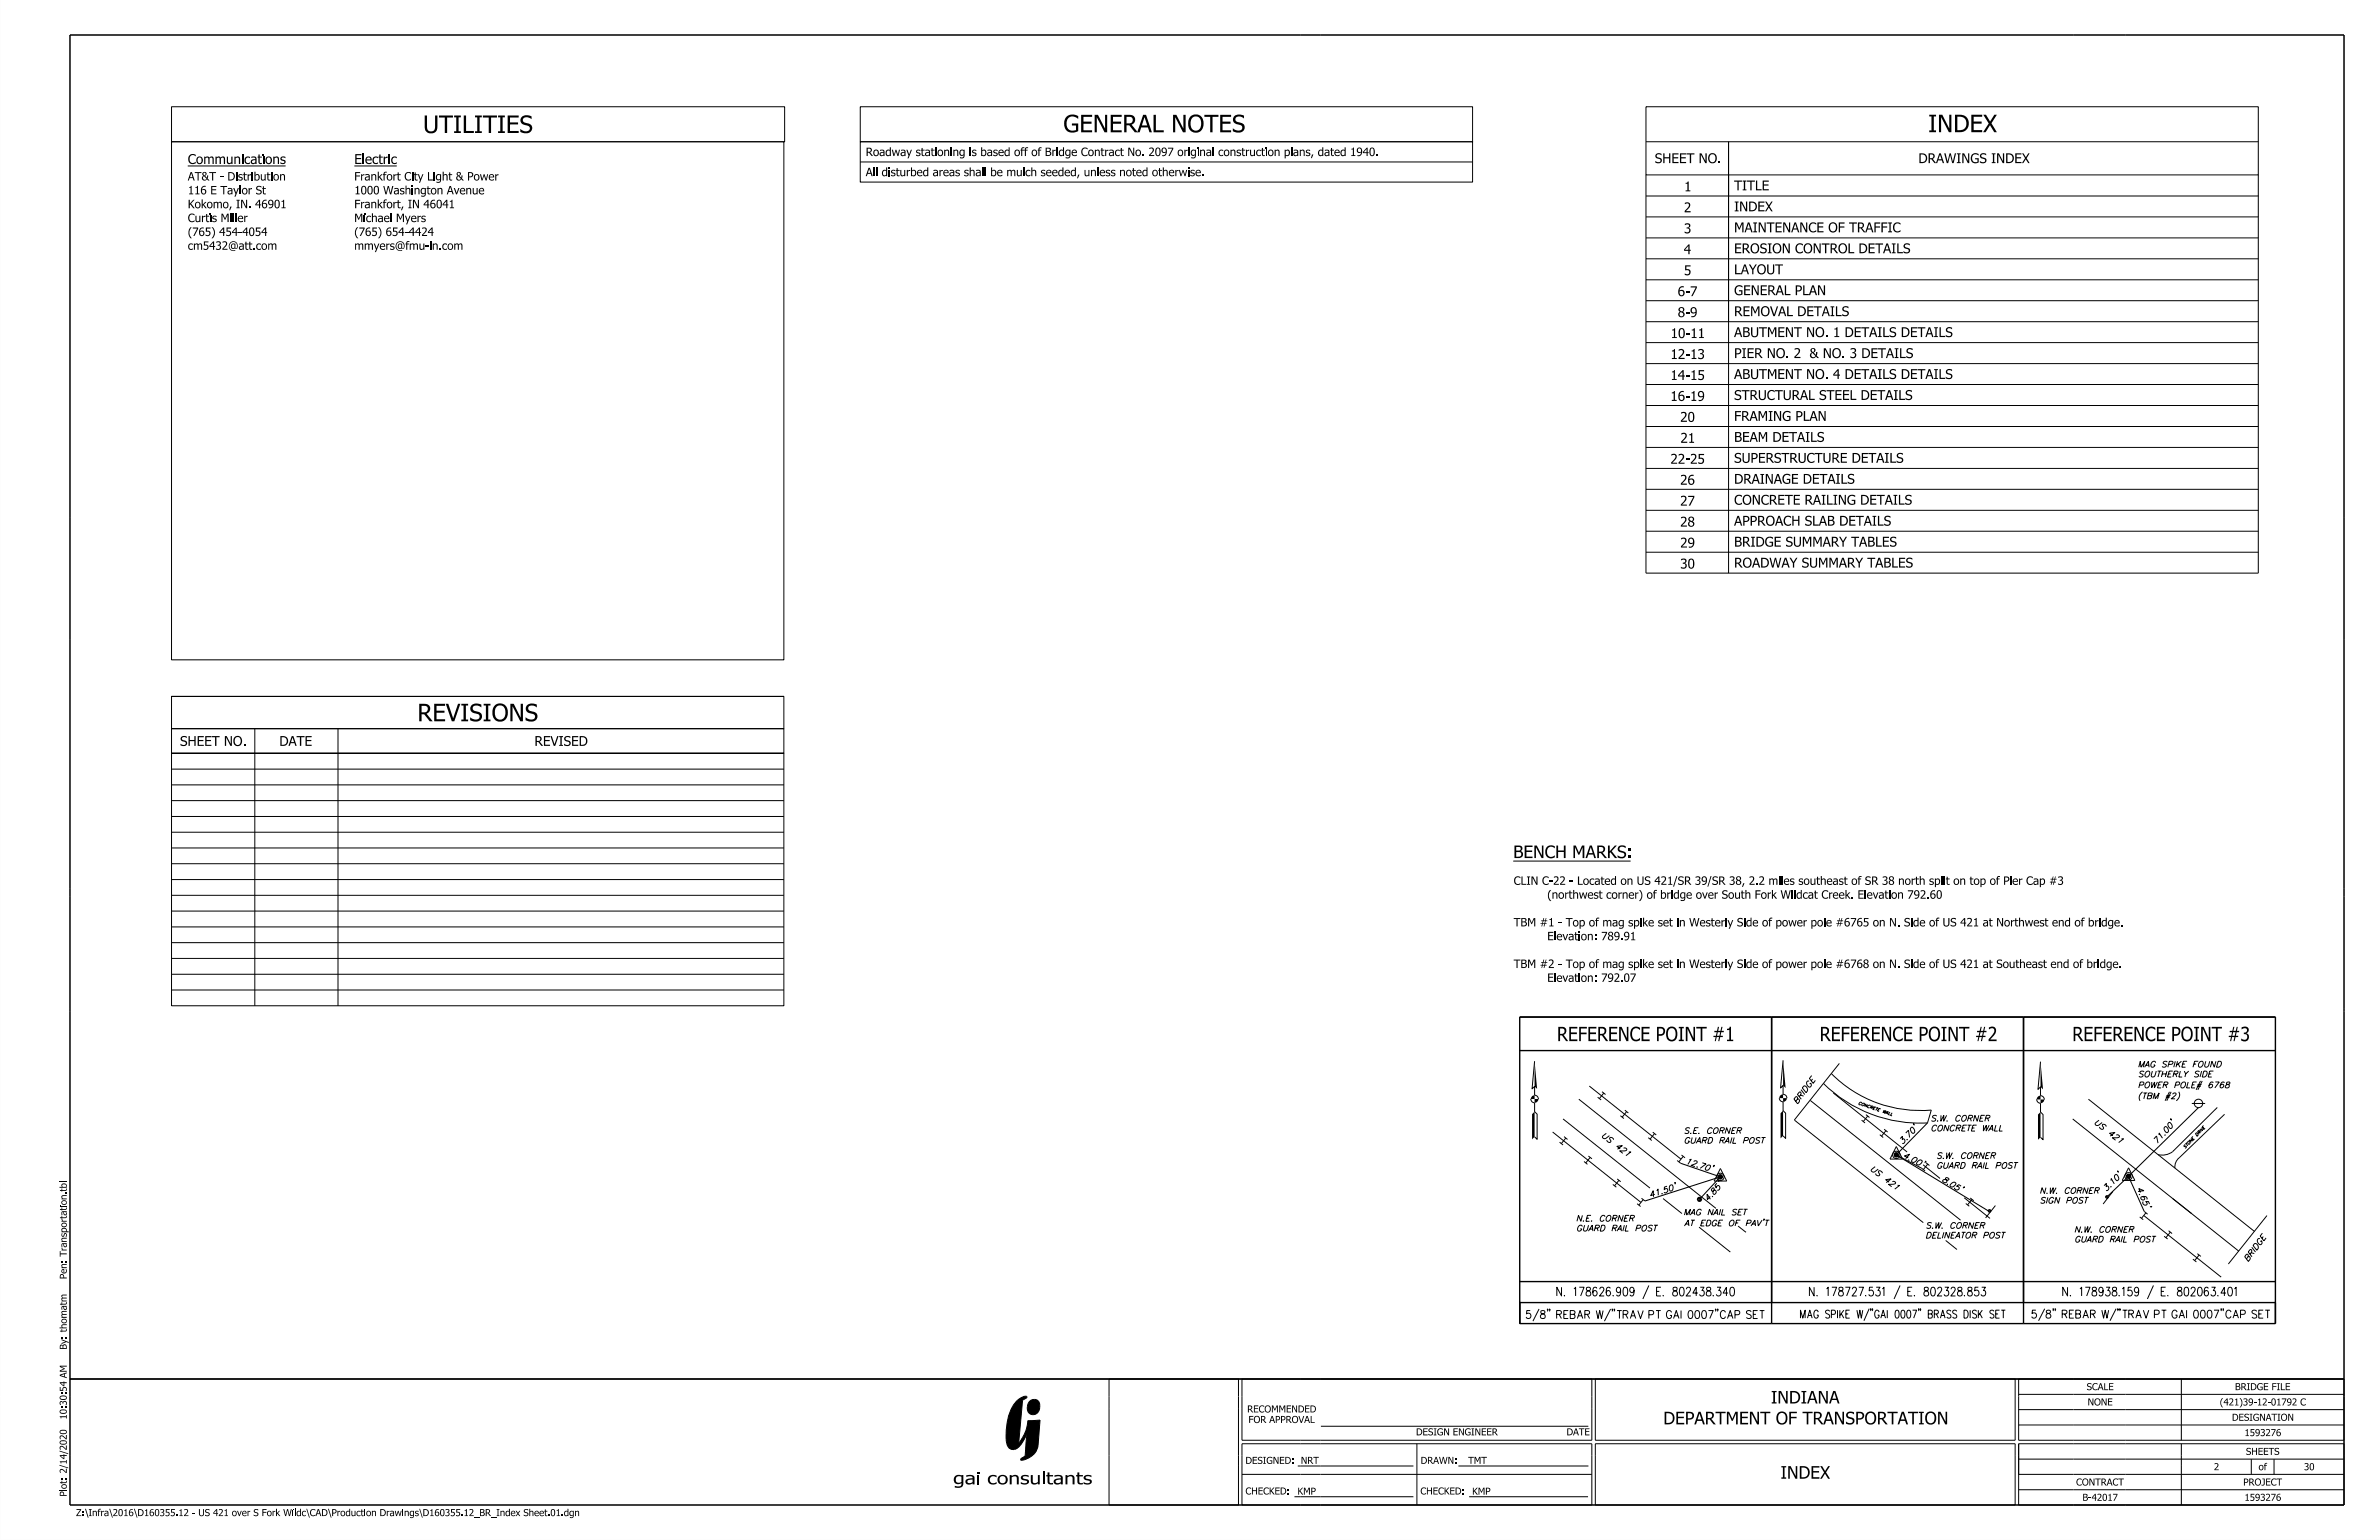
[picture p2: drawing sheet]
<svg xmlns="http://www.w3.org/2000/svg" width="864mm" height="559mm" viewBox="0 0 864 559" stroke-linecap="round" stroke-linejoin="round" font-family="sans-serif">
<defs><g id="words">
<g font-size="6.3">
<text x="699.9" y="48">INDEX</text>
<text x="153.6" y="48.3">UTILITIES</text>
<text x="386" y="48">GENERAL NOTES</text>
<text x="151.5" y="261.7">REVISIONS</text>
</g>
<g font-size="5.2">
<text x="565.2" y="377.8">REFERENCE POINT #1</text>
<text x="660.6" y="377.8">REFERENCE POINT #2</text>
<text x="752.3" y="377.8">REFERENCE POINT #3</text>
</g>
<g font-size="4.6">
<text x="549.3" y="311.4">BENCH MARKS:</text>
<text x="642.9" y="509.3">INDIANA</text>
<text x="603.8" y="516.8">DEPARTMENT OF TRANSPORTATION</text>
<text x="646.3" y="536.6">INDEX</text>
</g>
<text font-size="4.5" x="346" y="538.6">gai consultants</text>
<g font-size="3.6">
<text x="68.2" y="59.5">Communications</text>
<text x="128.6" y="59.5">Electric</text>
<text x="600.7" y="59.2">SHEET NO.</text>
<text x="696.4" y="59.2">DRAWINGS INDEX</text>
<text x="611.4" y="69.4">1</text>
<text x="629.5" y="69.1">TITLE</text>
<text x="611.3" y="77">2</text>
<text x="629.5" y="76.7">INDEX</text>
<text x="611.3" y="84.6">3</text>
<text x="629.5" y="84.3">MAINTENANCE OF TRAFFIC</text>
<text x="611.2" y="92.2">4</text>
<text x="629.5" y="91.9">EROSION CONTROL DETAILS</text>
<text x="611.3" y="99.9">5</text>
<text x="629.5" y="99.5">LAYOUT</text>
<text x="609" y="107.5">6-7</text>
<text x="629.5" y="107.1">GENERAL PLAN</text>
<text x="609" y="115.1">8-9</text>
<text x="629.5" y="114.7">REMOVAL DETAILS</text>
<text x="606.5" y="122.7">10-11</text>
<text x="629.5" y="122.3">ABUTMENT NO. 1 DETAILS DETAILS</text>
<text x="606.4" y="130.3">12-13</text>
<text x="629.5" y="129.9">PIER NO. 2 &amp; NO. 3 DETAILS</text>
<text x="606.4" y="137.9">14-15</text>
<text x="629.5" y="137.5">ABUTMENT NO. 4 DETAILS DETAILS</text>
<text x="606.4" y="145.5">16-19</text>
<text x="629.5" y="145.1">STRUCTURAL STEEL DETAILS</text>
<text x="609.9" y="153.1">20</text>
<text x="629.5" y="152.7">FRAMING PLAN</text>
<text x="610" y="160.7">21</text>
<text x="629.5" y="160.3">BEAM DETAILS</text>
<text x="629.5" y="167.9">SUPERSTRUCTURE DETAILS</text>
<text x="606.4" y="168.3">22-25</text>
<text x="609.9" y="175.9">26</text>
<text x="629.5" y="175.5">DRAINAGE DETAILS</text>
<text x="609.9" y="183.5">27</text>
<text x="629.5" y="183.1">CONCRETE RAILING DETAILS</text>
<text x="629.5" y="190.7">APPROACH SLAB DETAILS</text>
<text x="609.9" y="198.7">29</text>
<text x="629.5" y="198.4">BRIDGE SUMMARY TABLES</text>
<text x="609.9" y="206.3">30</text>
<text x="629.5" y="206">ROADWAY SUMMARY TABLES</text>
<text x="65.3" y="270.7">SHEET NO.</text>
<text x="101.4" y="270.7">DATE</text>
<text x="194" y="270.7">REVISED</text>
</g>
<g font-size="3.2">
<text x="565.1" y="470.3">N. 178626.909 / E. 802438.340</text>
<text x="656.8" y="470.3">N. 178727.531 / E. 802328.853</text>
<text x="748.8" y="470.3">N. 178938.159 / E. 802063.401</text>
</g>
<g font-size="3">
<text x="314.3" y="56.6">Roadway stationing is based off of Bridge Contract No. 2097 original construction plans, dated 1940.</text>
<text x="68.2" y="65.5">AT&amp;T - Distribution</text>
<text x="128.6" y="65.5">Frankfort City Light &amp; Power</text>
<text x="314.3" y="63.9">All disturbed areas shall be mulch seeded, unless noted otherwise.</text>
<text x="68.2" y="70.5">116 E Taylor St</text>
<text x="128.6" y="70.5">1000 Washington Avenue</text>
<text x="68.2" y="75.6">Kokomo, IN. 46901</text>
<text x="128.6" y="75.6">Frankfort, IN 46041</text>
<text x="68.2" y="80.6">Curtis Miller</text>
<text x="128.6" y="80.6">Michael Myers</text>
<text x="68.2" y="85.6">(765) 454-4054</text>
<text x="128.6" y="85.6">(765) 654-4424</text>
<text x="68.2" y="90.6">cm5432@att.com</text>
<text x="128.6" y="90.6">mmyers@fmu-in.com</text>
<text x="549.5" y="321.1">CLIN C-22 - Located on US 421/SR 39/SR 38, 2.2 miles southeast of SR 38 north split on top of Pier Cap #3</text>
<text x="561.7" y="326.1">(northwest corner) of bridge over South Fork Wildcat Creek. Elevation 792.60</text>
<text x="549.5" y="336.2">TBM #1 - Top of mag spike set in Westerly Side of power pole #6765 on N. Side of US 421 at Northwest end of bridge.</text>
<text x="561.7" y="341.2">Elevation: 789.91</text>
<text x="549.5" y="351.2">TBM #2 - Top of mag spike set in Westerly Side of power pole #6768 on N. Side of US 421 at Southeast end of bridge.</text>
<text x="561.7" y="356.3">Elevation: 792.07</text>
</g>
<g font-size="2.9">
<text x="554" y="478.4">5/8&quot; REBAR W/&quot;TRAV PT GAI 0007&quot;CAP SET</text>
<text x="653.6" y="478.3">MAG SPIKE W/&quot;GAI 0007&quot; BRASS DISK SET</text>
<text x="737.5" y="478.3">5/8&quot; REBAR W/&quot;TRAV PT GAI 0007&quot;CAP SET</text>
</g>
<g font-size="2.5">
<text x="24.2" y="432.4" transform="rotate(-90 24.2 432.4)">t l</text>
<text x="24.2" y="442.3" transform="rotate(-90 24.2 442.3)">t to</text>
<text x="24.2" y="447.4" transform="rotate(-90 24.2 447.4)">pora in.b</text>
<text x="24.2" y="452.7" transform="rotate(-90 24.2 452.7)">a</text>
<text x="24.2" y="464.1" transform="rotate(-90 24.2 464.1)">Pen:Tr ns</text>
<text x="24.2" y="472.5" transform="rotate(-90 24.2 472.5)">m</text>
<text x="24.2" y="489.7" transform="rotate(-90 24.2 489.7)">By:t omat</text>
<text x="24.2" y="505" transform="rotate(-90 24.2 505)">5</text>
<text x="757.5" y="504.4">SCALE</text>
<text x="757.8" y="510">NONE</text>
<text x="805.8" y="510">(421)39-12-01792 C</text>
<text x="811.3" y="504.4">BRIDGE FILE</text>
<text x="24.2" y="515.1" transform="rotate(-90 24.2 515.1)">10: 0: 4 AM</text>
<text x="24.2" y="510" transform="rotate(-90 24.2 510)">3</text>
<text x="452.8" y="512.5">RECOMMENDED</text>
<text x="810.2" y="515.5">DESIGNATION</text>
<text x="453.2" y="516.3">FOR APPROVAL</text>
<text x="514" y="520.8">DESIGN ENGINEER</text>
<text x="568.7" y="520.8">DATE</text>
<text x="814.8" y="521.1">1593276</text>
<text x="24.2" y="526.3" transform="rotate(-90 24.2 526.3)">2</text>
<text x="815.3" y="527.9">SHEETS</text>
<text x="24.2" y="531.4" transform="rotate(-90 24.2 531.4)">1</text>
<text x="452.1" y="531.2">DESIGNED: NRT</text>
<text x="472.2" y="531.2">NRT</text>
<text x="515.7" y="531.2">DRAWN:</text>
<text x="533" y="531.2">TMT</text>
<text x="803.7" y="533.5">2</text>
<text x="819.9" y="533.5">of</text>
<text x="836.4" y="533.5">30</text>
<text x="753.6" y="539">CONTRACT</text>
<text x="814.3" y="539">PROJECT</text>
<text x="24.2" y="543.1" transform="rotate(-90 24.2 543.1)">Plt</text>
<text x="24.2" y="540.3" transform="rotate(-90 24.2 540.3)">o :2/ 4/ 020</text>
<text x="452.1" y="542.3">CHECKED: KMP</text>
<text x="515.6" y="542.3">CHECKED: KMP</text>
<text x="756" y="544.6">B-42017</text>
<text x="814.8" y="544.6">1593276</text>
<text x="27.6" y="550.1">Z:\Infra\2016\D160355.12 - US 421 over S Fork Wildc\CAD\Production Drawings\D160355.12_BR_Index Sheet.01.dgn</text>
</g>
<g font-size="2.2">
<text x="652.3" y="400.9" transform="rotate(-53 652.3 400.9)">B R ID G E</text>
<text x="759.9" y="407.6" transform="rotate(37 759.9 407.6)">U S</text>
<text x="581" y="412.3" transform="rotate(37 581 412.3)">U S</text>
<text x="694.1" y="411.8" transform="rotate(-45 694.1 411.8)">0 '</text>
<text x="765" y="411.4" transform="rotate(37 765 411.4)">4</text>
<text x="766.6" y="412.7" transform="rotate(37 766.6 412.7)">2</text>
<text x="768.2" y="413.9" transform="rotate(37 768.2 413.9)">1</text>
<text x="784.3" y="413.8" transform="rotate(-48 784.3 413.8)">1 . 0</text>
<text x="787.7" y="410.1" transform="rotate(-48 787.7 410.1)">0 '</text>
<text x="586.1" y="416.2" transform="rotate(37 586.1 416.2)">4</text>
<text x="587.7" y="417.4" transform="rotate(37 587.7 417.4)">2</text>
<text x="589.4" y="418.7" transform="rotate(37 589.4 418.7)">1</text>
<text x="690.5" y="415.4" transform="rotate(-45 690.5 415.4)">3 . 7</text>
<text x="690.6" y="419.9" transform="rotate(27 690.6 419.9)">4 . 0</text>
<text x="782.9" y="415.3" transform="rotate(-48 782.9 415.3)">7</text>
<text x="611.6" y="422.2" transform="rotate(17 611.6 422.2)">1</text>
<text x="613.6" y="422.8" transform="rotate(17 613.6 422.8)">2 . 7</text>
<text x="618.4" y="424.3" transform="rotate(17 618.4 424.3)">0 '</text>
<text x="678.6" y="424.4" transform="rotate(37 678.6 424.4)">U S</text>
<text x="695.1" y="422.2" transform="rotate(27 695.1 422.2)">0 '</text>
<text x="683.7" y="428.3" transform="rotate(37 683.7 428.3)">4</text>
<text x="685.3" y="429.6" transform="rotate(37 685.3 429.6)">2</text>
<text x="686.9" y="430.8" transform="rotate(37 686.9 430.8)">1</text>
<text x="704.7" y="428.5" transform="rotate(32 704.7 428.5)">8 . 0</text>
<text x="709" y="431.1" transform="rotate(32 709 431.1)">5 '</text>
<text x="768.2" y="429" transform="rotate(-44 768.2 429)">0 '</text>
<text x="775.6" y="431.1" transform="rotate(68 775.6 431.1)">4 . 6</text>
<text x="599" y="434.7" transform="rotate(-18 599 434.7)">4</text>
<text x="600.9" y="434" transform="rotate(-18 600.9 434)">1 . 5</text>
<text x="605.8" y="432.5" transform="rotate(-18 605.8 432.5)">0 '</text>
<text x="620" y="436.1" transform="rotate(-48 620 436.1)">4 . 8</text>
<text x="623.4" y="432.4" transform="rotate(-48 623.4 432.4)">5 '</text>
<text x="764.5" y="432.5" transform="rotate(-44 764.5 432.5)">3 . 1</text>
<text x="777.5" y="435.8" transform="rotate(68 777.5 435.8)">5 '</text>
<text x="816" y="458" transform="rotate(-53 816 458)">B R ID G E</text>
</g>
<g font-size="2.1">
<text x="776" y="387.2">MAG SPIKE FOUND</text>
<text x="776" y="394.8">POWER POLE# 6768</text>
<text x="776.1" y="390.8">SOUTHERLY SIDE</text>
<text x="776" y="398.7">(TBM #2)</text>
<text x="700.8" y="406.8">S.W. CORNER</text>
<text x="611.2" y="411.3">S.E. CORNER</text>
<text x="700.8" y="410.4">CONCRETE WALL</text>
<text x="611.2" y="414.9">GUARD RAIL POST</text>
<text x="702.9" y="424">GUARD RAIL POST</text>
<text x="702.9" y="420.4">S.W. CORNER</text>
<text x="740.3" y="433.1">N.W. CORNER</text>
<text x="740.4" y="436.6">SIGN POST</text>
<text x="572" y="443.2">N.E. CORNER</text>
<text x="611.1" y="440.9">MAG NAIL SET</text>
<text x="572.1" y="446.7">GUARD RAIL POST</text>
<text x="611.4" y="444.9">AT EDGE OF PAV'T</text>
<text x="698.9" y="449.3">DELINEATOR POST</text>
<text x="699" y="445.7">S.W. CORNER</text>
<text x="752.9" y="447.2">N.W. CORNER</text>
<text x="753" y="450.7">GUARD RAIL POST</text>
</g>
<g font-size="1.1">
<text x="674.5" y="400.7" transform="rotate(19 674.5 400.7)">C O N C R E TE</text>
<text x="683.2" y="403.7" transform="rotate(19 683.2 403.7)">WAL L</text>
<text x="797.4" y="412.5" transform="rotate(-46 797.4 412.5)">D R IVE</text>
<text x="793.2" y="416.8" transform="rotate(-46 793.2 416.8)">S TO N E</text>
</g>
</g></defs>
<g fill="none" stroke="#000" stroke-width=".36">
<path d="M25.4 12.7h825.5v533.4h-825.5zM62.3 38.7h222.5v12.7h-222.5zM312.3 38.7h222.3v12.7h-222.3zM597.5 38.7h222.3v24.8h-222.3zM62.3 51.4h222.3v188h-222.3zM312.3 51.4h222.3v14.7h-222.3zM312.3 58.8h222.3M597.5 51.4h222.3M627.5 51.4v156.6M68.2 60.2h35.5M128.6 60.2h15.4M597.5 71.1h222.3"/>
<path d="M597.5 63.5v144.5h222.3v-144.5M597.5 78.7h222.3M597.5 93.9h222.3M597.5 86.3h222.3M597.5 101.5h222.3M597.5 109.1h222.3M597.5 116.7h222.3M597.5 124.3h222.3M597.5 131.9h222.3M597.5 139.5h222.3M597.5 147.1h222.3M597.5 154.8h222.3"/>
<path d="M597.5 162.3h222.3M597.5 170h222.3M597.5 177.6h222.3M597.5 185.2h222.3M597.5 192.8h222.3M597.5 200.4h222.3M62.3 252.7h222.3v11.7h-222.3zM62.3 252.7h222.3M62.3 273.3h222.3v91.6h-222.3zM62.3 264.4h222.3v8.9h-222.3zM62.3 273.3h222.3M62.3 279.1h222.3"/>
<path d="M92.5 264.4v100.5M122.7 264.4v100.5M62.3 284.8h222.3M62.3 290.5h222.3M62.3 296.3h222.3M62.3 302h222.3M62.3 307.7h222.3M62.3 313.4h222.3M62.3 319.2h222.3M549.3 312.5h42.6M62.3 324.9h222.3M62.3 330.6h222.3"/>
<path d="M62.3 336.3h222.3M62.3 342.1h222.3M62.3 347.8h222.3M62.3 353.5h222.3M62.3 359.2h222.3M555.7 398.8a1.38 1.38 0 0 0 1.4 1.4v3.2l.9 .9v9.1l-.9-.9M557.1 385.1l-.9 10 .9-.9v3.2a1.38 1.38 0 0 1 1.3 1.4M573.1 398.9l49.8 39.6M576.9 394.1l33.3 26.5M580 398.1l1.2 1M581.6 396.1l1.2 1.1M582.2 396.6l-1.6 2"/>
<path d="M645.9 398.5a1.39 1.39 0 0 0 1.4 1.3v3.2l.9 .9v9.2l-.9-.9M647.3 384.7l-.9 10.1 .9-.9v3.2a1.33 1.33 0 0 1 1.4 1.4M657.2 399.3l54.5 43.4M664.8 389.5a45.4 45.4 0 0 0 36.3 13.3l-1.4 4.7a50 50 0 0 1-37.8-14.4M665.5 396.6l26.8 21.4M667.7 385.9l-16.3 20.5M739.4 399a1.38 1.38 0 0 0 1.3 1.3v3.2l.9 .9v9.2l-.9-.9M740.7 385.2l-.9 10.1 .9-.9v3.2a1.38 1.38 0 0 1 1.4 1.4M758.1 398.9l60.2 47.9M777.8 396.2a2.41 2.41 0 0 0-.9 3.2M786.2 398.1h1.4M786.4 397.5h1.5"/>
<path d="M787.5 396.2l-1.5 3.2M788.1 396.2l-1.5 3.2M790.9 396.2a2.34 2.34 0 0 1-.9 3.2M797.5 394.2h1.4M797.7 393.5h1.4M798.8 392.2l-1.6 3.3M799.4 392.2l-1.6 3.3M563.6 410.8l32.1 25.5M566.1 414.4l1.3 1.1M567.4 406l31.5 25.1M567.8 412.4l1.2 1.1M568.4 413l-1.6 2"/>
<path d="M576.6 419.5l1.3 1M577.3 420l-1.7 2M588.2 404.8l1.3 1.1M589.8 402.8l1.3 1.1M590.5 403.4l-1.6 2M598.3 412.8l1.3 1M600 410.8l1.2 1M600.6 411.3l-1.6 2M610.4 419.1l1.3 1M611 419.6l-1.6 2M651.4 406.5l46.8 37.2M675.8 406.5l1.2 1"/>
<path d="M677.4 404.5l1.2 1M678 405l-1.6 2M682.4 411.7l1.2 1.1M684 409.8l1.2 1M684.6 410.2l-1.6 2.1M687.6 419.1h1.5M687.6 419h1.5M687.6 418.9h1.5M687.6 419.2h1.5M687.7 419.3h1.4M687.7 418.7h1.3M687.7 419.4h1.3"/>
<path d="M687.8 418.6h1.2M687.8 419.5h1.2M687.8 418.5h1.1M687.8 419.6h1.1M688 418.4h.7M688 419.7h.7M688.4 416l2.3 4.6h-4.6zM752.4 406l60.3 48M795.7 400.4h4.8M804.9 401.8l-16.2 16.1a6.3 6.3 0 0 1-5.3 1.1M807.5 404.3l-16.9 16.2-.9 1.6-.2 1.8M21.6 428.9h2.6"/>
<path d="M575 421.5l1.3 1M585.5 429.8l1.2 1M587.1 427.8l1.2 1M587.7 428.3l-1.6 2M594.3 436.8l1.3 1M595.9 434.8l1.2 1M596.5 435.3l-1.6 2M603.7 434.9l6.9 5.4M608.8 421.1l1.3 1M623.7 427h1.6M623.7 426.9h1.6M623.7 427.1h1.6"/>
<path d="M623.8 426.8h1.4M623.8 427.3h1.4M623.9 426.6h1.3M623.9 427.4h1.3M623.9 426.5h1.2M623.9 427.5h1.2M624 426.5h1M624 427.6h1M624.1 426.4h.8M624.1 427.7h.8M624.5 424l2.3 4.6h-4.6zM697.5 423.9l1.3 1"/>
<path d="M698.1 422.7l6.2 4.9M699.1 421.9l1.3 1M699.8 422.4l-1.6 2M713 434.6l9.4 7.5M713.6 436.7l1.3 1M715.2 434.7l1.3 1M715.9 435.2l-1.7 2M724.4 437.4l-3.6 4.5M767 432.4l-3.6 4.5M771.9 426.9h1.5M771.9 426.7h1.5M771.9 426.8h1.5"/>
<path d="M771.9 426.6h1.5M771.9 427h1.5M772 427.1h1.4M772 426.5h1.4M772 426.4h1.4M772 427.2h1.4M772.1 426.3h1.2M772.1 427.3h1.2M772.2 427.4h1M772.2 426.2h1M772.3 427.5h.7M772.3 426.2h.7"/>
<path d="M772.7 423.8l2.3 4.5h-4.6zM778.4 439.6l1.2 1M616.8 445.3l11.3 9M630.9 444.9l2.9 2.2M640.5 442.4l-.4 .5M706.3 450.1l4.1 3.3M776.7 441.6l1.3 1M778.2 441l28.1 22.4M779 440.1l-1.6 2M785.6 448.6l1.3 1M787.2 446.6l1.3 1M787.9 447.1l-1.7 2"/>
<path d="M796 456.9l1.3 1M797.7 454.9l1.2 1M798.3 455.4l-1.6 2M822.9 441.1l-14 17.5M558.7 475l-2.2 4.4M561.9 475.1h-.2h.2l-.2 .7M562.6 475.1h-.2h.2l-.2 .7M584.7 475l-2.3 4.4M585.4 475.1h-.2h.2l-.2 .7M586.1 475.1h-.2h.2l-.2 .7M598.6 466.4l-2.2 4.9M622.9 475.1h-.2h.2l-.2 .7"/>
<path d="M623.6 475.1h-.2h.2l-.2 .7M678.5 474.9l-1.9 4.3M679.2 475h-.2h.2l-.2 .7M679.8 475h-.2h.2l-.2 .7M689.8 466.4l-2.2 4.9M696.6 475h-.2h.2l-.2 .7M697.2 475h-.2h.2l-.2 .7M742.2 474.9l-2.2 4.3M745.5 475h-.3h.3l-.3 .7M746.2 475h-.3h.3l-.3 .7M768.2 474.9l-2.2 4.3M768.9 475h-.2h.2l-.2 .7"/>
<path d="M769.7 475h-.3h.3l-.3 .7M781.7 466.4l-2.2 4.9M806.4 475h-.2h.2l-.2 .7M807.2 475h-.3h.3l-.3 .7M25.4 500.4h825.5M25.4 500.4h.1M369.1 508.4l1.4-1.1a1.79 1.79 0 0 1 2.3-.4l-1.6 1.2-1.4 15.3a12.8 12.8 0 0 0 3.3-7.9l4.4-.2-.7 9.1a6.6 6.6 0 0 1-6.2 5.4 1.07 1.07 0 0 1 1-1.1l.5-.4 .7-7.6-2.1 3.3a2.84 2.84 0 0 1-4.7 1 17 17 0 0 1 .1-10.9l1.1-3zM373.9 508.3a2.19 2.19 0 0 1 2.8-.2 2.19 2.19 0 0 1 .7 2.7 2.32 2.32 0 0 1-2.7 2.5 2.32 2.32 0 0 1-1.7-3.3zM402.6 500.4h47v45.7h-47zM479.5 517.5h97.1M577.8 500.4l.1 22.2h-127.1v-22.2h21.3h-446.7v6.3M579.1 500.4h152.4v22.2h-152.4z"/>
<path d="M732.8 511.5h118.1M732.8 506h118.1M732.8 517.1h118.1M752.7 500.4h-19.9v22.2h118.1M791.8 500.4v22.2M450.8 535h127.1M472.1 532h41M514.3 523.9v22.2M529.4 532h47.2M732.8 535h118.1M732.8 529.4h118.1M791.8 523.9v22.2"/>
<path d="M817.2 529.4v5.6M825.5 529.4v5.6M850.9 523.9h-118.1v22.2M21.6 540.7h2.6M107.2 547.5v2.6M472.1 546.1h-21.3v-22.2h127.1l-.1 22.2M472.1 543.1h41M533.3 543.1h43.2M579.1 546.1v-22.2h152.4v22.2M732.8 540.6h118.1"/>
<circle cx="688.4" cy="419.1" r=".76"/>
<circle cx="688.4" cy="419.1" r="1.34"/>
<circle cx="688.4" cy="419.1" r=".38"/>
<circle cx="798.1" cy="400.4" r="1.53"/>
<circle cx="624.5" cy="427" r=".76"/>
<circle cx="624.5" cy="427" r="1.34"/>
<circle cx="624.5" cy="427" r=".39"/>
<circle cx="722.2" cy="439.4" r=".48"/>
<circle cx="764.8" cy="434.3" r=".48"/>
<circle cx="772.7" cy="426.8" r=".75"/>
<circle cx="772.7" cy="426.8" r=".38"/>
<circle cx="772.7" cy="426.8" r="1.33"/>
</g>
<g fill="#000">
<path d="M557.1 385.1l.9 10-.9-.9zM647.3 384.7l.9 10.1-.9-.9zM740.7 385.2l.9 10.1-.9-.9zM556.2 404.3l.9-.9v9.1l-.9 .9zM647.3 403v9.2l-.9 .9v-9.2zM740.7 403.5v9.2l-.9 .9v-9.2z"/>
<path d="M131.7 55.8h.5v3.7h-.5z" fill-rule="evenodd"/>
<path d="M321.8 54.6a1.12 1.12 0 0 0-.3 1.4 1.12 1.12 0 0 0 1.4 .5l.5 .1v-3.2h-.4v1l-.6-.1zM322.2 54.7l.8 .1v1.3a.74 .74 0 0 1-1.1 0 .74 .74 0 0 1 .1-1.1z" fill-rule="evenodd"/>
<path d="M356.2 53.4v3.2l.4-.1a1.13 1.13 0 0 0 1.4-.2 1.13 1.13 0 0 0 0-1.5 .82 .82 0 0 0-1.4-.2v-1.2zM356.6 54.9a.75 .75 0 0 1 1 0 .75 .75 0 0 1 0 1.1l-.4 .3-.6-.1z" fill-rule="evenodd"/>
<path d="M364.9 54.6a1.15 1.15 0 0 0-.3 1.4 1.15 1.15 0 0 0 1.3 .6l.2-.2v.2h.4v-3.2h-.4v1l-.6-.1zM365.3 54.7l.8 .1v1.3a.75 .75 0 0 1-1 0 .75 .75 0 0 1 0-1.1z" fill-rule="evenodd"/>
<path d="M370.9 53.6a.51 .51 0 0 1 .5-.2 .51 .51 0 0 1 .5 .4h-.1a.47 .47 0 0 0-.6 0 .47 .47 0 0 0-.1 .5h.6v.3h-.6v2h-.4v-2h-.2v-.3h.2z" fill-rule="evenodd"/>
<path d="M372.2 53.6a.53 .53 0 0 1 .6-.2 .53 .53 0 0 1 .4 .4h-.1a.49 .49 0 0 0-.5 0 .49 .49 0 0 0-.2 .5h.6v.3h-.6v2h-.4v-2h-.2v-.3h.2z" fill-rule="evenodd"/>
<path d="M377.2 53.6a.51 .51 0 0 1 .5-.2 .51 .51 0 0 1 .4 .4h-.1a.48 .48 0 0 0-.5 0 .48 .48 0 0 0-.2 .5h.7v.3h-.7v2h-.4v-2h-.2v-.3h.2z" fill-rule="evenodd"/>
<path d="M384.6 54.6a1.12 1.12 0 0 0-.3 1.4 1.12 1.12 0 0 0 1.4 .5l.6 .1v-3.2h-.4v1l-.6-.1zM385 54.7l.9 .1v1.3a.74 .74 0 0 1-1.1 0 .74 .74 0 0 1 0-1.1z" fill-rule="evenodd"/>
<path d="M478.8 54.6a1.12 1.12 0 0 0-.4 1.4 1.12 1.12 0 0 0 1.4 .5l.6 .1v-3.2h-.4v1l-.6-.1zM479 54.9l.5-.3 .5 .2v1.3a.75 .75 0 0 1-1.1 0 .75 .75 0 0 1 0-1.1z" fill-rule="evenodd"/>
<path d="M486.9 54.6a1.13 1.13 0 0 0-.3 1.4 1.13 1.13 0 0 0 1.4 .5l.5 .1v-3.2h-.4v1l-.6-.1zM487.3 54.7l.8 .1v1.3a.74 .74 0 0 1-1.1 0 .74 .74 0 0 1 .1-1.1z" fill-rule="evenodd"/>
<path d="M73.2 72.4h.4v1.8l.9-.9h.5l-1 .9 1.1 1.4h-.5l-.9-1.2-.1 1.2h-.4z" fill-rule="evenodd"/>
<path d="M92.4 62.3v3.2l.3-.1a1.14 1.14 0 0 0 1.6-.9 1.14 1.14 0 0 0-1.2-1.3l-.4 .3v-1.2zM92.7 63.8a.7 .7 0 0 1 1-.2 .7 .7 0 0 1 .2 1 .67 .67 0 0 1-.4 .6 .67 .67 0 0 1-.8-.1z" fill-rule="evenodd"/>
<path d="M137.1 72.4h.4v1.8l.9-.9h.5l-.9 .9 1 1.4h-.5l-.8-1.2-.2 1.2h-.4z" fill-rule="evenodd"/>
<path d="M137.1 62.3h.4v1.9l.9-1h.5l-.9 1 1 1.3h-.5l-.8-1.1-.2 1.1h-.4z" fill-rule="evenodd"/>
<path d="M139.5 72.6a.51 .51 0 0 1 .5-.3 .51 .51 0 0 1 .4 .4h-.1a.47 .47 0 0 0-.5 .1 .47 .47 0 0 0-.2 .5h.7v.3h-.7v2h-.4v-2h-.2v-.3h.2z" fill-rule="evenodd"/>
<path d="M139.5 62.5a.51 .51 0 0 1 .5-.2 .51 .51 0 0 1 .4 .4h-.1a.48 .48 0 0 0-.5 0 .48 .48 0 0 0-.2 .5h.7v.3h-.7v2h-.4v-2h-.2v-.3h.2z" fill-rule="evenodd"/>
<path d="M147.2 67.3h.4v1.2a.78 .78 0 0 1 .9-.3 .78 .78 0 0 1 .5 .8v1.5h-.4v-1.3a.55 .55 0 0 0-.4-.6 .55 .55 0 0 0-.6 .2v1.7h-.4z" fill-rule="evenodd"/>
<path d="M160.7 62.3h.4v1.2a.78 .78 0 0 1 .9-.3 .78 .78 0 0 1 .5 .8v1.5h-.4v-1.3a.56 .56 0 0 0-.3-.7 .56 .56 0 0 0-.7 .3v1.7h-.4z" fill-rule="evenodd"/>
<path d="M320.4 61.9a1.12 1.12 0 0 0-.3 1.4 1.12 1.12 0 0 0 1.4 .6h.6v-3.2h-.4v1l-.8-.1zM320.7 62.2l1-.1v1.3a.75 .75 0 0 1-1.1 0 .75 .75 0 0 1 0-1.1z" fill-rule="evenodd"/>
<path d="M330.7 60.7v3.2l.4-.1a1.12 1.12 0 0 0 1.4-.2 1.12 1.12 0 0 0 0-1.5 .85 .85 0 0 0-1.4-.2v-1.2zM331.1 62.2a.76 .76 0 0 1 1.1 0 .76 .76 0 0 1-.1 1.1l-.3 .3-.7-.1z" fill-rule="evenodd"/>
<path d="M335.5 61.8a1.12 1.12 0 0 0-.5 1.5 1.12 1.12 0 0 0 1.5 .5l.5 .1v-3.2h-.4v1zM335.6 62.2l1-.1v1.3a.75 .75 0 0 1-1.1 0 .75 .75 0 0 1 0-1.1z" fill-rule="evenodd"/>
<path d="M352 60.7h.4v1.2a.78 .78 0 0 1 .9-.3 .78 .78 0 0 1 .5 .8v1.5h-.4v-1.3a.55 .55 0 0 0-.3-.6 .55 .55 0 0 0-.7 .2v1.7h-.4z" fill-rule="evenodd"/>
<path d="M359.8 60.7v3.2l.4-.1a1.12 1.12 0 0 0 1.5-.9 1.12 1.12 0 0 0-1.2-1.2l-.3 .2v-1.2zM360.2 62.2a.71 .71 0 0 1 .9-.1 .71 .71 0 0 1 .2 1 .7 .7 0 0 1-1.1 .4z" fill-rule="evenodd"/>
<path d="M374.4 60.7h.4v1.2a.78 .78 0 0 1 .9-.3 .78 .78 0 0 1 .5 .8v1.5h-.4v-1.3a.55 .55 0 0 0-.4-.6 .55 .55 0 0 0-.6 .2v1.7h-.4z" fill-rule="evenodd"/>
<path d="M384.5 61.8a1.15 1.15 0 0 0-.4 1.4 1.15 1.15 0 0 0 1.3 .7h.6v-3.2h-.3v1zM384.7 62.2l1-.1v1.3a.75 .75 0 0 1-1.1 0 .75 .75 0 0 1 0-1.1z" fill-rule="evenodd"/>
<path d="M389.1 61.8a1.12 1.12 0 0 0-.5 1.5 1.12 1.12 0 0 0 1.5 .5l.5 .1v-3.2h-.4v1zM389.2 62.2l1-.1v1.3a.75 .75 0 0 1-1.1 0 .75 .75 0 0 1 0-1.1z" fill-rule="evenodd"/>
<path d="M415.1 61.8a1.13 1.13 0 0 0-.5 1.4 1.13 1.13 0 0 0 1.4 .6l.6 .1v-3.2h-.4v1zM415.2 62.2l1-.1v1.3a.75 .75 0 0 1-1.1 0 .75 .75 0 0 1 0-1.1z" fill-rule="evenodd"/>
<path d="M422.1 60.7h.4v1.2a.78 .78 0 0 1 .9-.3 .78 .78 0 0 1 .5 .8v1.5h-.4v-1.3a.55 .55 0 0 0-.3-.6 .55 .55 0 0 0-.7 .2v1.7h-.4z" fill-rule="evenodd"/>
<path d="M627.4 64.2l.2 .1z" fill-rule="evenodd"/>
<path d="M627.4 64.2l.2 .1z" fill-rule="evenodd"/>
<path d="M69.1 82.4h.5a2.73 2.73 0 0 0 0 4.1h-.5a3.1 3.1 0 0 1 0-4.1z" fill-rule="evenodd"/>
<path d="M76.8 82.4a1.7 1.7 0 0 1 1.2 1.7l-.3 1.7-.4 .7h-.5a2.74 2.74 0 0 0 0-4.1z" fill-rule="evenodd"/>
<path d="M129.6 82.4h.5a2.73 2.73 0 0 0 0 4.1h-.5a2.99 2.99 0 0 1 0-4.1z" fill-rule="evenodd"/>
<path d="M135 77.4h.4v1.2a.78 .78 0 0 1 .9-.3 .78 .78 0 0 1 .5 .8v1.5h-.4v-1.3a.55 .55 0 0 0-.3-.7 .55 .55 0 0 0-.7 .3v1.7h-.4z" fill-rule="evenodd"/>
<path d="M137.2 82.4a1.7 1.7 0 0 1 1.3 1.7l-.4 1.7-.4 .7h-.5a2.74 2.74 0 0 0 0-4.1z" fill-rule="evenodd"/>
<path d="M147.6 87.7a.53 .53 0 0 1 .6-.3 .53 .53 0 0 1 .4 .4h-.1a.49 .49 0 0 0-.5 .1 .49 .49 0 0 0-.2 .5h.6v.3h-.6v1.9h-.3v-1.9h-.3v-.3h.3z" fill-rule="evenodd"/>
<path d="M609.8 104.2a1.95 1.95 0 0 0 .6 3.3 1.17 1.17 0 0 0 1.1-1.5 1.17 1.17 0 0 0-1.8-.6 1.1 1.1 0 0 1 1.5-1.1l-.2-.5zM609.6 106.3a.74 .74 0 0 1 1.4 0 .74 .74 0 0 1-1.4 0z" fill-rule="evenodd"/>
<path d="M610.2 187.7a1.25 1.25 0 0 1 1.9 .2 1.25 1.25 0 0 1-.5 1.9l-1 .9h1.8v.4h-2.2v-.5a2.42 2.42 0 0 0 1.4-2.6l-.5-.1-.9 .3z" fill-rule="evenodd"/>
<path d="M613.2 187.7a.87 .87 0 0 0 .2 1.5 1.07 1.07 0 0 0-.3 1.6 1.07 1.07 0 0 0 1.6 0 1.07 1.07 0 0 0-.2-1.6 1.01 1.01 0 0 0 .2-1.6 1.01 1.01 0 0 0-1.5 .1zM613.5 188a.64 .64 0 0 1 1 .3 .64 .64 0 0 1-.7 .8 .64 .64 0 0 1-.4-1zM613.1 190a.75 .75 0 0 1 1.5 0 .75 .75 0 0 1-1.5 0z" fill-rule="evenodd"/>
<path d="M62.2 252.6l.1 .2z" fill-rule="evenodd"/>
<path d="M608.5 317.9h.4l-1.2 3.8h-.4z" fill-rule="evenodd"/>
<path d="M621 317.9h.3l-1.2 3.8h-.3z" fill-rule="evenodd"/>
<path d="M674.8 318.1a.54 .54 0 0 1 .5-.3 .54 .54 0 0 1 .5 .4h-.1a.49 .49 0 0 0-.5 .1 .49 .49 0 0 0-.2 .5h.6v.3h-.6v2h-.4v-2h-.3v-.3h.3z" fill-rule="evenodd"/>
<path d="M725.1 318.1a.52 .52 0 0 1 .5-.3 .52 .52 0 0 1 .4 .4h-.1a.48 .48 0 0 0-.5 .1 .48 .48 0 0 0-.2 .5h.7v.3h-.7v2h-.3v-2h-.3v-.3h.3z" fill-rule="evenodd"/>
<path d="M562.6 322.9h.5a2.73 2.73 0 0 0 0 4.1h-.5a3.1 3.1 0 0 1 0-4.1z" fill-rule="evenodd"/>
<path d="M571.1 322.9h.4v1.2a.78 .78 0 0 1 .9-.3 .78 .78 0 0 1 .5 .8v1.5h-.4v-1.3a.56 .56 0 0 0-.3-.7 .56 .56 0 0 0-.7 .3v1.7h-.4z" fill-rule="evenodd"/>
<path d="M579.5 333.2a.54 .54 0 0 1 .6-.3 .54 .54 0 0 1 .4 .4h-.1a.5 .5 0 0 0-.5 .1 .5 .5 0 0 0-.2 .5h.7v.3h-.6v2h-.4v-2h-.3v-.3h.3z" fill-rule="evenodd"/>
<path d="M585 319.1a1.1 1.1 0 0 0-.3 1.4 1.1 1.1 0 0 0 1.5 .4l.4 .2v-3.2h-.4v1l-.7-.2zM585.3 319.3l.9-.1v1.3a.74 .74 0 0 1-1 0 .74 .74 0 0 1 0-1z" fill-rule="evenodd"/>
<path d="M595 322.9a1.7 1.7 0 0 1 1.2 1.7l-.3 1.7-.5 .7h-.4a2.74 2.74 0 0 0 0-4.1z" fill-rule="evenodd"/>
<path d="M596.4 333h.4v1.8l.9-.9h.5l-.9 .9 1 1.4h-.4l-.9-1.1-.2 1.1h-.4z" fill-rule="evenodd"/>
<path d="M600.5 323.1a.51 .51 0 0 1 .6-.2 .51 .51 0 0 1 .4 .4h-.1a.47 .47 0 0 0-.5 0 .47 .47 0 0 0-.2 .5h.6v.3h-.6v2h-.4v-2h-.2v-.3h.2z" fill-rule="evenodd"/>
<path d="M602.9 322.9v3.2h.4a1.23 1.23 0 0 0 1.6-.8 1.23 1.23 0 0 0-.9-1.6l-.7 .4v-1.2zM603.3 324.4a.75 .75 0 0 1 1.1-.1 .75 .75 0 0 1 0 1.1l-.4 .4-.7-.1z" fill-rule="evenodd"/>
<path d="M607.8 324.1a1.14 1.14 0 0 0-.3 1.4 1.14 1.14 0 0 0 1.4 .6l.2-.2v.2h.4v-3.2h-.4v1l-.6-.2zM608.1 324.3l1-.1v1.3a.74 .74 0 0 1-1.1 .1 .74 .74 0 0 1 0-1.1z" fill-rule="evenodd"/>
<path d="M633.6 322.9h.4v1.2a.78 .78 0 0 1 .9-.3 .78 .78 0 0 1 .5 .8v1.5h-.4v-1.3a.56 .56 0 0 0-.3-.7 .56 .56 0 0 0-.7 .3v1.7h-.4z" fill-rule="evenodd"/>
<path d="M634.2 334.1a1.14 1.14 0 0 0-.3 1.4 1.14 1.14 0 0 0 1.3 .6l.3-.2v.3h.3v-3.2h-.3v1l-.6-.2zM634.6 334.3h.9v1.3a.75 .75 0 0 1-1.1 0 .75 .75 0 0 1 0-1z" fill-rule="evenodd"/>
<path d="M642.4 333.2a.51 .51 0 0 1 .5-.3 .51 .51 0 0 1 .5 .4h-.1a.5 .5 0 0 0-.5 .1 .5 .5 0 0 0-.2 .5h.6v.3h-.6v2h-.4v-2h-.3v-.3h.3z" fill-rule="evenodd"/>
<path d="M643.2 322.9h.4v1.9l.9-1h.5l-1 1 1.1 1.3h-.5l-.9-1.1-.1 1.1h-.4z" fill-rule="evenodd"/>
<path d="M652.4 324.1a1.14 1.14 0 0 0-.3 1.4 1.14 1.14 0 0 0 1.4 .6l.2-.2v.2h.3v-3.2h-.3v1l-.6-.2zM652.7 324.3l1-.1v1.3a.75 .75 0 0 1-1.1 .1 .75 .75 0 0 1 0-1.1z" fill-rule="evenodd"/>
<path d="M661 317.9h.4l.1 1a.76 .76 0 0 1 .8-.1 .76 .76 0 0 1 .5 .8v1.5h-.4v-1.3a.55 .55 0 0 0-.4-.7 .55 .55 0 0 0-.6 .3v1.7h-.4z" fill-rule="evenodd"/>
<path d="M669.9 322.9h.4v1.9l.9-1h.5l-1 1 1.1 1.3h-.5l-.8-1.1-.2 1.1h-.4z" fill-rule="evenodd"/>
<path d="M694.8 334.1a1.14 1.14 0 0 0-.3 1.4 1.14 1.14 0 0 0 1.4 .6l.2-.2v.3h.4v-3.2h-.4v1l-.6-.2zM695.2 334.3h.9v1.3a.74 .74 0 0 1-1.1 0 .74 .74 0 0 1 0-1z" fill-rule="evenodd"/>
<path d="M696.9 317.9h.4v1.2a.78 .78 0 0 1 .9-.3 .78 .78 0 0 1 .5 .8v1.5h-.4v-1.3a.55 .55 0 0 0-.4-.7 .55 .55 0 0 0-.6 .3v1.7h-.4z" fill-rule="evenodd"/>
<path d="M703.1 333.2a.51 .51 0 0 1 .5-.3 .51 .51 0 0 1 .4 .4h-.1a.5 .5 0 0 0-.5 .1 .5 .5 0 0 0-.2 .5h.7v.3h-.7v2h-.4v-2h-.2v-.3h.2z" fill-rule="evenodd"/>
<path d="M732.9 333h.4v1.1a.78 .78 0 0 1 .9-.3 .78 .78 0 0 1 .5 .9v1.5h-.4v-1.3a.56 .56 0 0 0-.3-.7 .56 .56 0 0 0-.7 .2v1.8h-.4z" fill-rule="evenodd"/>
<path d="M749.8 334.1a1.13 1.13 0 0 0-.3 1.5 1.13 1.13 0 0 0 1.4 .5l.6 .1v-3.2h-.4v1l-.6-.2zM750.2 334.3h.9v1.3a.74 .74 0 0 1-1.1 0 .74 .74 0 0 1 0-1z" fill-rule="evenodd"/>
<path d="M755.8 333.2a.54 .54 0 0 1 .6-.3 .54 .54 0 0 1 .4 .4h-.1a.5 .5 0 0 0-.5 .1 .5 .5 0 0 0-.2 .5h.6v.3h-.6v2h-.3v-2h-.3v-.3h.3z" fill-rule="evenodd"/>
<path d="M758.2 333v3.2l.4-.1a1.12 1.12 0 0 0 1.6-.9 1.12 1.12 0 0 0-1.3-1.3l-.3 .2v-1.1zM758.6 334.4a.76 .76 0 0 1 1.1 0 .76 .76 0 0 1 0 1.1l-.4 .4-.7-.2z" fill-rule="evenodd"/>
<path d="M763.2 334.1a1.13 1.13 0 0 0-.3 1.5 1.13 1.13 0 0 0 1.4 .5l.5 .1v-3.2h-.4v1l-.6-.2zM763.6 334.3h.8v1.3a.74 .74 0 0 1-1.1 0 .74 .74 0 0 1 .1-1z" fill-rule="evenodd"/>
<path d="M579.5 348.3a.54 .54 0 0 1 .6-.3 .54 .54 0 0 1 .4 .4h-.1a.49 .49 0 0 0-.5 0 .49 .49 0 0 0-.2 .6h.7v.3h-.6v2h-.4v-2h-.3v-.3h.3z" fill-rule="evenodd"/>
<path d="M596.4 348.1h.4v1.8l.9-.9h.5l-.9 .9 1 1.4h-.4l-.9-1.2-.2 1.2h-.4z" fill-rule="evenodd"/>
<path d="M634.2 349.2a1.13 1.13 0 0 0-.3 1.4 1.13 1.13 0 0 0 1.3 .6l.3-.2v.3h.3v-3.2h-.3v.9l-.8-.1zM634.5 349.5l1-.1v1.3a.76 .76 0 0 1-1.1 0 .76 .76 0 0 1 0-1.1z" fill-rule="evenodd"/>
<path d="M642.4 348.3a.51 .51 0 0 1 .5-.3 .51 .51 0 0 1 .5 .4h-.1a.49 .49 0 0 0-.5 0 .49 .49 0 0 0-.2 .6h.6v.3h-.6v2h-.4v-2h-.3v-.3h.3z" fill-rule="evenodd"/>
<path d="M694.8 349.2a1.13 1.13 0 0 0-.3 1.4 1.13 1.13 0 0 0 1.4 .6l.2-.2v.3h.4v-3.2h-.4v.9l-.8-.1zM695.1 349.5l1-.1v1.3a.75 .75 0 0 1-1.1 0 .75 .75 0 0 1 0-1.1z" fill-rule="evenodd"/>
<path d="M703.1 348.3a.51 .51 0 0 1 .5-.3 .51 .51 0 0 1 .4 .4h-.1a.49 .49 0 0 0-.5 0 .49 .49 0 0 0-.2 .6h.7v.3h-.7v2h-.4v-2h-.2v-.3h.2z" fill-rule="evenodd"/>
<path d="M733.3 348.1h.4v1.1a.78 .78 0 0 1 .9-.3 .78 .78 0 0 1 .5 .8v1.6h-.4v-1.3a.56 .56 0 0 0-.3-.7 .56 .56 0 0 0-.7 .2v1.8h-.4z" fill-rule="evenodd"/>
<path d="M749.4 349.1a1.13 1.13 0 0 0-.4 1.5 1.13 1.13 0 0 0 1.4 .5l.5 .2v-3.2h-.4v.9zM749.5 349.5l1-.1v1.3a.75 .75 0 0 1-1 0 .75 .75 0 0 1 0-1.1z" fill-rule="evenodd"/>
<path d="M755.3 348.3a.51 .51 0 0 1 .5-.3 .51 .51 0 0 1 .4 .4 .48 .48 0 0 0-.6 0 .48 .48 0 0 0-.1 .6h.6v.3h-.6v2h-.4v-2h-.3v-.3h.3z" fill-rule="evenodd"/>
<path d="M757.7 348.1v3.2l.4-.1a1.14 1.14 0 0 0 1.4-.3 1.14 1.14 0 0 0 0-1.5 .82 .82 0 0 0-1.4-.2v-1.1zM758.1 349.5a.69 .69 0 0 1 1-.1 .69 .69 0 0 1 .1 1 .67 .67 0 0 1-.4 .5 .67 .67 0 0 1-.7-.1z" fill-rule="evenodd"/>
<path d="M762.6 349.2a1.13 1.13 0 0 0-.3 1.4 1.13 1.13 0 0 0 1.3 .6l.3-.2v.3h.3v-3.2h-.3v.9l-.8-.1zM762.9 349.5l1-.1v1.3a.76 .76 0 0 1-1.1 0 .76 .76 0 0 1 0-1.1z" fill-rule="evenodd"/>
<path d="M555.6 398.7l.2 .2z" fill-rule="evenodd"/>
<path d="M556.2 397.7l.9-.3v1.4h-1.4z" fill-rule="evenodd"/>
<path d="M557.1 398.8h1.3a1.33 1.33 0 0 1-1.3 1.4z" fill-rule="evenodd"/>
<path d="M558.4 398.7l.1 .2z" fill-rule="evenodd"/>
<path d="M645.8 398.4l.2 .1z" fill-rule="evenodd"/>
<path d="M646.1 397.7l1.2-.6v1.4h-1.4z" fill-rule="evenodd"/>
<path d="M647.3 398.5h1.4a1.33 1.33 0 0 1-1.4 1.3z" fill-rule="evenodd"/>
<path d="M648.6 398.4l.1 .1z" fill-rule="evenodd"/>
<path d="M739.3 398.9l.1 .1z" fill-rule="evenodd"/>
<path d="M739.7 398l1-.4v1.4h-1.3z" fill-rule="evenodd"/>
<path d="M740.7 399h1.4a1.45 1.45 0 0 1-1.4 1.3z" fill-rule="evenodd"/>
<path d="M742 398.9l.2 .1z" fill-rule="evenodd"/>
<path d="M22.5 429.6l-.2 .5 .2 .6h-.9v.3h2.6l-.1-.3a.97 .97 0 0 0-.3-1.3 .97 .97 0 0 0-1.3 .2zM22.8 429.8h.1a.68 .68 0 0 1 .9 0 .68 .68 0 0 1 .1 .9h-1.1l-.2-.5z" fill-rule="evenodd"/>
<path d="M616.1 435.5l1.7-.7a.95 .95 0 0 1-.5 1.3 .95 .95 0 0 1-1.2-.6z" fill-rule="evenodd"/>
<path d="M616.3 434.5a.96 .96 0 0 1 1.5 .3l-1.7 .7z" fill-rule="evenodd"/>
<path d="M722.5 439l.1 .7-.7 .1z" fill-rule="evenodd"/>
<path d="M721.8 439.1l.7-.1-.6 .8z" fill-rule="evenodd"/>
<path d="M765.1 434l.1 .6-.7 .1z" fill-rule="evenodd"/>
<path d="M764.5 434h.6l-.6 .7z" fill-rule="evenodd"/>
<path d="M22.5 480.7l1.7-.2v.3h-1.1a.46 .46 0 0 0-.5 .3 .46 .46 0 0 0 .2 .6h1.4v.3h-2.6v-.3h.9l-.2-.6z" fill-rule="evenodd"/>
<path d="M369.1 508.4l1.4-1.1a1.79 1.79 0 0 1 2.3-.4l-1.6 1.2-1.4 15.3a12.8 12.8 0 0 0 3.3-7.9l4.4-.2-.7 9.1a6.6 6.6 0 0 1-6.2 5.4 1.07 1.07 0 0 1 1-1.1l.5-.4 .5-7.7a9.8 9.8 0 0 1-4.3 5.3 2.85 2.85 0 0 1-3-3.3 21 21 0 0 1 3.4-13.9z" fill-rule="evenodd"/>
<path d="M373.9 508.3a2.19 2.19 0 0 1 2.8-.2 2.19 2.19 0 0 1 .7 2.7 2.32 2.32 0 0 1-2.7 2.5 2.32 2.32 0 0 1-1.7-3.3z" fill-rule="evenodd"/>
<path d="M806.6 507.3h.4a2.27 2.27 0 0 0 0 3.4 1.69 1.69 0 0 1-1-2z" fill-rule="evenodd"/>
<path d="M813 507.3a1.72 1.72 0 0 1 .9 2.4l-.5 1h-.4a2.27 2.27 0 0 0 0-3.4z" fill-rule="evenodd"/>
<path d="M21.6 531.5l3.2 1v.3l-3.2-1z" fill-rule="evenodd"/>
<path d="M21.6 526.4l3.2 1v.2l-3.2-.9z" fill-rule="evenodd"/>
<path d="M378.5 533.9h.7v4.7h-.7z" fill-rule="evenodd"/>
<path d="M822.2 531a.44 .44 0 0 1 .4-.2 .44 .44 0 0 1 .4 .3l-.6 .2-.1 .3h.6v.2h-.5v1.7h-.4l-.2-1.9z" fill-rule="evenodd"/>
<path d="M30.9 547.5h.3l1 3.2h-.3z" fill-rule="evenodd"/>
<path d="M35.8 547.7a.44 .44 0 0 1 .5-.3 .44 .44 0 0 1 .3 .4h-.6l-.1 .4h.6v.3h-.6v1.6h-.3l-.2-1.9z" fill-rule="evenodd"/>
<path d="M39.7 547.5h.3l1 3.2h-.3z" fill-rule="evenodd"/>
<path d="M48.6 547.5h.3l1 3.2h-.3z" fill-rule="evenodd"/>
<path d="M100.2 547.5h.3v1.5l.8-.8h.4l-.8 .8 .9 1.1h-.4l-.8-.9-.1 .9h-.3z" fill-rule="evenodd"/>
<path d="M107.9 548.4a.94 .94 0 0 0-.3 1.2 .94 .94 0 0 0 1.1 .5h.6v-2.6h-.4v.8l-.5-.1zM108.2 548.6h.7l-.1 1.2a.67 .67 0 0 1-.9-.3 .67 .67 0 0 1 .3-.9z" fill-rule="evenodd"/>
<path d="M111.2 547.5h.3l1 3.2h-.3z" fill-rule="evenodd"/>
<path d="M119.1 547.5h.3l1 3.2h-.3z" fill-rule="evenodd"/>
<path d="M125.8 548.4a.93 .93 0 0 0-.4 1.2 .93 .93 0 0 0 1.2 .5h.5v-2.6h-.3v.8l-.5-.1zM126.1 548.6h.7l-.1 1.2a.67 .67 0 0 1-.9-.3 .67 .67 0 0 1 .3-.9z" fill-rule="evenodd"/>
<path d="M152.2 547.5h.3l1 3.2h-.3z" fill-rule="evenodd"/>
<path d="M183.7 548.4a.94 .94 0 0 0-.3 1.2 .94 .94 0 0 0 1.2 .5h.5v-2.6h-.4v.8l-.4-.1zM184.1 548.6h.6v1.1a.66 .66 0 0 1-.9-.2 .66 .66 0 0 1 .3-.9z" fill-rule="evenodd"/>
<path d="M192.2 547.5h.3v.9a.65 .65 0 0 1 .7-.2 .65 .65 0 0 1 .4 .7v1.2h-.3v-1a.46 .46 0 0 0-.2-.6 .46 .46 0 0 0-.6 .2v1.4h-.3z" fill-rule="evenodd"/>
<path d="M205 548.4a.93 .93 0 0 0-.3 1.2 .93 .93 0 0 0 1.1 .5h.5v-2.6h-.3v.8l-.4-.1zM205.3 548.6h.7l-.1 1.2a.67 .67 0 0 1-.9-.3 .67 .67 0 0 1 .3-.9z" fill-rule="evenodd"/>
</g>
<path d="M688.3 419.1l9.2 4.8M688.3 419.1l33.8 20.5M699.7 407.5l-11.4 11.6M798.1 401.9l-25.4 24.9M610.1 422.1l14.4 4.9M624.5 427l-27.4 8.8M624.5 427l-7.6 8.2M772.7 426.8l5.7 12.8M772.7 426.8l-7.5 7.2" fill="none" stroke="#000" stroke-width=".38"/>
<path d="M551.7 369h274.3v103.7h-91.4v-103.7v103.7h-91.5v-103.7v103.7h-91.4zM551.7 381.2h274.3M551.7 472.7v7.6h274.3v-7.6M551.7 465h274.3M643.1 472.7v7.6M734.6 472.7v7.6" fill="none" stroke="#000" stroke-width=".51"/>
<g fill="none" stroke="#000" stroke-width=".39">
<path d="M440.4 53.4v3.2M468.9 53.4v3.2M84.8 77.4v3.2M85.7 77.4v3.2M87.2 67.3v3.2M141.9 77.4v3.2M317.3 60.7v3.2M318.2 60.7v3.2M356.7 60.7v3.2M357.7 60.7v3.2M371.7 60.7v3.2M398.6 60.7v3.2"/>
<path d="M646.9 317.9v3.2M704.9 317.9v3.2M564.5 338v3.2M626.6 333v3.2M651.6 322.9v3.2M662.3 333v3.2M677.1 322.9v3.2M564.5 353.1v3.2M626.6 348.1v3.2M662.3 348.1v3.2"/>
</g>
<use href="#words"/>
</svg>
